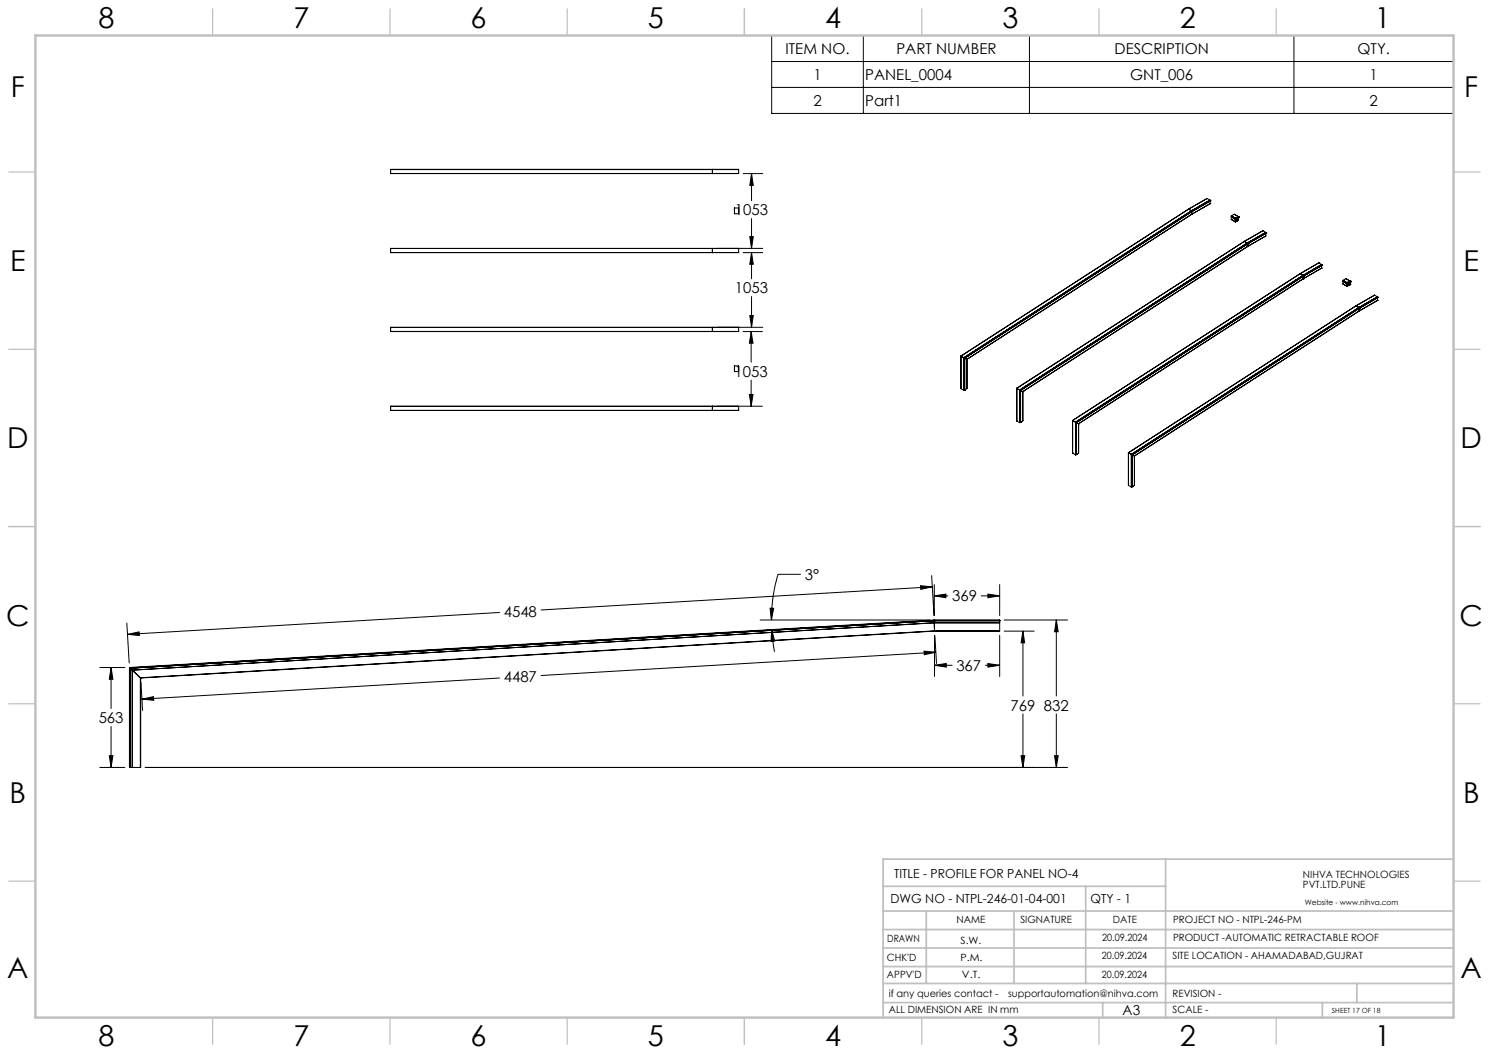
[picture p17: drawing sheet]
<svg xmlns="http://www.w3.org/2000/svg" width="420mm" height="297mm" viewBox="0 0 420 297" stroke-linecap="round" stroke-linejoin="round" font-family="sans-serif">
<defs><g id="words">
<g font-size="8.1">
<text x="27.8" y="8">8</text>
<text x="82.8" y="8">7</text>
<text x="132.8" y="8">6</text>
<text x="182.8" y="8">5</text>
<text x="232.8" y="8">4</text>
<text x="282.8" y="8">3</text>
<text x="332.8" y="8">2</text>
<text x="387.8" y="8">1</text>
<text x="3" y="27.2">F</text>
<text x="413" y="27.2">F</text>
<text x="2.8" y="76.5">E</text>
<text x="412.8" y="76.5">E</text>
<text x="2" y="126.5">D</text>
<text x="412" y="126.5">D</text>
<text x="1.7" y="176.5">C</text>
<text x="411.7" y="176.5">C</text>
<text x="2.7" y="226.5">B</text>
<text x="412.7" y="226.5">B</text>
<text x="2" y="275.7">A</text>
<text x="412" y="275.7">A</text>
<text x="27.8" y="295">8</text>
<text x="82.8" y="295">7</text>
<text x="132.8" y="295">6</text>
<text x="182.8" y="295">5</text>
<text x="232.8" y="295">4</text>
<text x="282.8" y="295">3</text>
<text x="332.8" y="295">2</text>
<text x="387.8" y="295">1</text>
</g>
<g font-size="4.2">
<text x="221.6" y="15.2">ITEM NO.</text>
<text x="252.8" y="15.2">PART NUMBER</text>
<text x="314.4" y="15.2">DESCRIPTION</text>
<text x="382.9" y="15.2">QTY.</text>
<text x="229.4" y="22.5">1</text>
<text x="244.1" y="22.5">PANEL_0004</text>
<text x="318.8" y="22.5">GNT_006</text>
<text x="386.3" y="22.5">1</text>
<text x="229.4" y="29.8">2</text>
<text x="244.1" y="29.8">Part1</text>
<text x="386.3" y="29.8">2</text>
<text x="207.3" y="60.7">1053</text>
<text x="207.3" y="82.7">1053</text>
<text x="207.2" y="106.3">1053</text>
<text x="227" y="163.6">3°</text>
<text x="142.1" y="174">4548</text>
<text x="268.6" y="169.6">369</text>
<text x="269.8" y="189.2">367</text>
<text x="142.1" y="192.5">4487</text>
<text x="27.8" y="203.9">563</text>
<text x="285" y="200.4">769 832</text>
</g>
<text font-size="3.9" x="316.7" y="286.4">A3</text>
<g font-size="3.5">
<text x="252.2" y="247.7">TITLE - PROFILE FOR PANEL NO-4</text>
<text x="251.2" y="254.8">DWG NO - NTPL-246-01-04-001</text>
<text x="307.6" y="254.8">QTY - 1</text>
</g>
<g font-size="2.8">
<text x="367.5" y="247.7">NIHVA TECHNOLOGIES</text>
<text x="367.5" y="250.5">PVT.LTD.PUNE</text>
<text x="269.8" y="260.4">NAME</text>
<text x="287.8" y="260.4">SIGNATURE</text>
<text x="313.9" y="260.5">DATE</text>
<text x="330.9" y="260.5">PROJECT NO - NTPL-246-PM</text>
<text x="250.3" y="265.7">DRAWN</text>
<text x="270.9" y="266.1">S.W.</text>
<text x="310.9" y="265.5">20.09.2024</text>
<text x="330.9" y="265.5">PRODUCT -AUTOMATIC RETRACTABLE ROOF</text>
<text x="250.2" y="271.1">CHK'D</text>
<text x="250.2" y="275.8">APPV'D</text>
<text x="270.9" y="271.1">P.M.</text>
<text x="271.3" y="275.8">V.T.</text>
<text x="310.8" y="270.6">20.09.2024</text>
<text x="310.8" y="275.8">20.09.2024</text>
<text x="330.7" y="270.6">SITE LOCATION - AHAMADABAD,GUJRAT</text>
<text x="250.7" y="281.1">if any queries contact -</text>
<text x="284.3" y="281.1">supportautomation@nihva.com</text>
<text x="330.7" y="281.1">REVISION -</text>
<text x="250.7" y="285.6">ALL DIMENSION ARE IN mm</text>
<text x="330.7" y="285.6">SCALE -</text>
</g>
<text font-size="2.1" x="368.1" y="255.1">Website - www.nihva.com</text>
<text font-size="2" x="375.7" y="285.6">SHEET 17 OF 18</text>
</g></defs>
<g fill="none" stroke="#000" stroke-width=".28">
<path d="M217.7 10h192.3v22h-192.3zM217.7 17.4h192.3M243.5 10v22M290.4 10v22M365 10v22M217.7 24.7h192.3M110.2 48.9h.1M110.2 47.8v1.1M110.2 47.8h98.2M110.2 47.8h.1M200.9 47.8h.1M200.9 48.9v.1"/>
<path d="M200.9 47.8v1.2M207.2 58.7h.1M207.2 58.7v1.6M207.2 58.7h1.1M208.3 58.7v1.6M208.4 47.8v1.1h-98.2M209.6 49h5.6M212 49v7.6M212 49l.5 3.3h-1zM335.2 59h.1M335.3 59l-64.3 41.4M335.3 59l.8 .4"/>
<path d="M335.9 59.7h.2M336.1 59.4v.1M336.1 59.7h.1M336.1 59.7l-64 41.3M336.1 59.4l-64.2 41.5M336.1 59.5h.1M336.1 59.5l-64.2 41.4M336.1 59.7v.8M340.5 56h.1M340.5 56l-5.3 3M340.5 56l.8 .4M341.1 56.6l.2 .1"/>
<path d="M341.3 56.4v.1M341.3 56.7h.1M341.3 56.7l-5.2 3M341.3 56.4l-5.2 3M341.3 56.5h.1M341.3 57.5h.1M341.3 56.5l-5.2 3M341.3 57.5l-5.2 3M341.3 56.7v.8M110.2 71.2v.1M110.2 70.1v1.1M110.2 71.2h98.2"/>
<path d="M110.2 70.1h98.2M110.2 70.1h.1M110.2 70.1h105M200.9 71.2h.1M200.9 70.1h.1M200.9 70.1v1.1M207.2 60.3h.1M207.2 60.3h1.1M208.4 71.2l-98.2 .1M208.4 70.1h.1M208.4 70.1v1.1M209.6 71.3h5.6"/>
<path d="M211.5 66.7h1l-.5 3.4zM212 61.7v8.4M212 71.3v7.3M212 71.3l.5 3.2h-1zM336.1 60.5h.1M336.1 60.5l-63.4 40.8M347.3 61h.1M347.3 61.2h.1M347.3 61.9h.1M347.3 61l1.1 .6M347.3 61.9l1.1 .7M347.3 60.9l1.2 .7"/>
<path d="M347.3 61.2v.7M347.3 61.2l1.1 .6M347.3 61.1h.1M347.3 61.1l1.2 .7M347.3 61.1v.1M347.5 61.1l-.2 .1M348.1 60.4l-.8 .5M348.1 60.4h.1M348.2 60.4l1.1 .7M348.4 61.8h.1M348.4 61.6h.1M348.4 61.8v.7"/>
<path d="M348.5 61.8h.1M348.5 61.6h.1M348.5 61.6h-.1M348.5 61.8v.1M348.5 62.5h.1M348.5 61.9v.6M348.5 62.3l.1 .1M348.5 62.4v.1M348.5 61.8h.2M348.5 61.6l.3 .1M348.5 61.5l.3 .2M348.6 62.4l-.1 .1"/>
<path d="M348.6 62.4l.1 .1M348.6 62.4l-.2 .1M348.6 62.4v.1M348.7 61.5h.1M348.7 62.3v.1M348.7 62.4h.1M348.7 61.8h.1M348.7 62.3l-.2-.1 .3 .1M348.7 61.5l-.2 .1M348.7 62.3l-.1 .1M348.7 61.8h-.2M348.7 61.7v.1"/>
<path d="M348.8 61.7h.1M348.8 61.5h.1M348.8 62.3v.1M348.8 61.7l-.3 .1M348.8 61.5h-.1M348.8 62.4h-.1M348.8 62.3h.1M348.8 61.4v.9M348.8 62.1l.2 .2M349 61.3h.1M349 61.5h.1M349 62.2v.1"/>
<path d="M349 61.6h.1M349 62.2h.1M349 61.9l.2 .1M349 61.3l-.2 .1M349 61.3v.9M349 62.3h-.2M349 61.9l.3 .2M349 62.1l.1 .1M349 62l.1 .1M349 61.9l.1 .1M349.1 61.6h.1M349.1 61.5h.1"/>
<path d="M349.1 62.1v.1M349.1 62.1h.1M349.1 61.5l-.1 .1M349.1 61.5v.1M349.1 62.2h-.1M349.1 61.2l.2 .2M349.1 61.2h.1M349.1 62.2l-.4 .3M349.1 61.2l.2 .1M349.1 62.1l.1 .1M349.1 61.2l-.1 .1M349.1 62l.1 .1"/>
<path d="M349.1 62v.1M349.2 62.1h.1M349.2 62.1l-.1 .1M349.3 61.1h.1M349.3 61.3h.1M349.3 62.1h.1M349.3 61.4h.1M349.3 61.1l-.2 .1M349.3 61.4l-.3 .1M349.3 61.4l-.2 .1M349.3 62.1l-.1 .1M349.3 61.1l-.8 .5"/>
<path d="M349.3 61.3v.8M351 68.1h.1M351 68.1l-64.2 41.4M351 68.1l.8 .4M351.6 68.7l.2 .1M351.8 68.5l-64.2 41.5M351.8 68.6h.1M351.8 68.8h.1M351.8 68.6l-64.1 41.4M351.8 68.8l-64 41.3M351.8 68.8l.1 .7M351.9 69.5v.1"/>
<path d="M351.9 69.5l-63.4 41M356.2 65.1h.1M356.2 65.1l-5.2 3M356.2 65.1l.8 .4M356.9 65.7l.1 .1M357 65.5v.1M357 65.5l-5.2 3M357 65.6h.1M357 65.8h.1M357 66.5l-5.1 3.1M357 65.6l-5.2 3M357 65.8l-5.2 3"/>
<path d="M357 65.8v.7M357 66.5l-5.1 3M366.7 77.2h.1M366.7 77.2l-64.2 41.4M366.7 77.2l.9 .4M367.4 77.8l.1 .1M367.6 77.6v.1M367.6 77.7h.1M367.6 77.9h.1M367.6 77.6l-64.2 41.5M367.6 78.6h.1M367.6 77.7l-64.2 41.4"/>
<path d="M367.6 77.9l-64 41.3M367.6 78.6l-63.4 40.9M367.6 77.9v.7M372 74.2h.1M372 74.2l-5.3 3M372 74.2l.8 .4M372.6 74.8l.1 .1M372.8 74.6v.1M372.8 74.7h.1M372.8 74.9h.1M372.8 75.6h.1M372.8 74.6l-5.2 3.1"/>
<path d="M372.8 74.9l-5.2 3M372.8 75.6l-5.2 3M372.8 74.7l-5.2 3M372.8 74.9v.7M378.8 79.2h.1M378.8 79.3h.1M378.8 79.2l1.1 .6M378.8 79.3l1.2 .7M378.8 79.1l1.1 .7M378.8 79.1v.1M378.8 79.3v.8M378.8 79.3l1.1 .7"/>
<path d="M378.8 79.1h.1M378.8 79.1l1.2 .6M379 79.3h-.2M379.6 78.6h.1M379.6 78.6l1.2 .7M379.6 78.6l-.8 .5M379.9 80h.1M380 79.7h.1M379.9 79.8h.1M380 80h.1M380 79.8h.1M380 80l-.1 .7"/>
<path d="M380 79.7l.3 .1M380.1 79.9h.1M380.1 79.9v.1M380.1 79.9l-.1 .1M380.2 79.7h.1M380.2 79.7l-.2 .1M380.3 79.8h.1M380.3 79.6h.1M380.3 79.9h.1M380.3 79.8l-.3 .2M380.3 79.6v.9M380.3 79.6l-.1 .1"/>
<path d="M380.3 79.9l-.1 .1M380.4 79.5h.1M380.4 79.5l-.1 .1M380.5 79.7h.1M380.5 79.7v.1M380.5 79.7l.1 .1M380.5 79.5l-.1 .9M380.5 79.4l.3 .1M380.6 79.4h.1M380.6 79.4l-.1 .1M380.6 79.8h.1M380.6 79.7h.1"/>
<path d="M380.6 79.4l.2 .1M380.6 79.7h-.1M380.6 79.7v.1M380.8 79.3h.1M380.8 79.5h.1M380.8 79.6h.1M380.8 79.5v.8M380.8 79.3l-.2 .1M380.8 79.5l-.3 .2M380.8 79.6l-.2 .1M380.8 79.3l-.8 .4M380.8 79.5l-.1 .8"/>
<path d="M110.2 93.5h.1M110.2 93.5h98.2M110.2 92.4h98.2M110.2 92.4v1.1M110.2 92.3v.1M110.2 92.3h105M200.9 93.5h.1M200.9 92.4h.1M200.9 92.4v1.1M208.4 93.5h.1M208.4 92.3v.1M208.4 92.4v1.1"/>
<path d="M209.6 93.5h5.5M211.5 89h1l-.5 3.3zM211.9 93.5v8.7M211.9 93.5l.5 3.3h-1zM212 83.6v8.7M378.8 80.1h.1M378.8 80.1l1.1 .6M379.9 80.7h.1M380 80.5h.1M380 80.6h.1M380 80.6v.1M380 80.7h.1"/>
<path d="M380.1 80.5l-.1 .1M380.1 80h.1M380.2 80.5h.1M380.2 80.6h.1M380.2 80h.1M380.2 80.5l-.2-.1 .3 .1M380.2 80.5h-.1M380.2 80.5v.1M380.2 80.6h-.1M380.3 80.5h.1M380.3 80.3l.1 .1M380.4 80.4h.1"/>
<path d="M380.5 80.4h.1M380.5 80.2l.1 .1M380.5 80.4l-.3 .2M380.6 80.3l-.1 .1M380.6 80.3h.1M380.6 80.3l-.5 .3M380.6 80.2l.1 .1M380.6 80.2v.1M380.7 80.3h.1M380.7 80.3h-.1M380.7 80.2l-.2-.1 .3 .2M382.5 86.3h.1"/>
<path d="M382.5 86.3l-64.2 41.4M382.5 86.3l.8 .4M383.2 86.9l.1 .1M383.3 86.7v.1M383.3 87h.1M383.3 87l-64 41.3M383.3 86.7l-64.2 41.5M383.3 86.8h.1M383.3 87.7h.1M383.3 86.8l-64.1 41.4M383.3 87l.1 .7M383.4 87.7l-63.4 40.9"/>
<path d="M387.7 83.3h.1M387.7 83.3l-5.2 3M387.7 83.3l.8 .4M388.3 83.9l.2 .1M388.5 83.7h.1M388.5 84h.1M388.5 84l-5.2 3M388.5 83.7l-5.2 3M388.5 83.8h.1M388.5 84.7h.1M388.5 83.8l-5.2 3M388.5 84.7l-5.2 3"/>
<path d="M388.5 84v.7M110.2 115.7v.1M110.2 114.6h.1M110.2 114.6v1.1M110.2 115.7h98.2M200.9 115.7h.1M200.9 114.6h.1M200.9 114.6v1.1M207.2 103.2h.1M207.2 104.8h.1M207.2 103.2v1.6M207.2 104.8h1.1"/>
<path d="M207.2 103.2h1.1M208.3 103.2v1.6M208.4 115.7l-98.2 .1M208.4 114.6h.1M208.4 114.6v1.1M211.4 111.3h1l-.5 3.3zM211.9 107.2v7.4M215.1 114.6h-104.9M271 100.4h.1M271 109.6h.1M271 100.4l.1 9.2M271.1 100.4l.8 .5"/>
<path d="M271.1 109.6l.8 .5M271.9 100.9h.1M271.9 110.1h.1M271.9 100.9v9.2M271.9 109.9l.2 .1M272 100.9l.1 .1M272.1 101h.1M272.1 110h.1M272.1 101v9M272.1 101l.6 .3M272.7 101.3h.1M272.7 109.6h.1"/>
<path d="M272.7 101.3v8.3M272.7 109.6l-.6 .4M286.8 109.5h.1M286.8 118.7h.1M286.8 109.5v9.2M286.8 109.5l.8 .5M286.8 118.7l.8 .5M287.6 110h.1M287.6 119.2h.1M287.6 110v9.2M287.7 110h.1M287.7 110v9.2"/>
<path d="M287.7 119.2h.1M287.7 110l.1 .1M287.7 119h.1M287.8 110.1h.1M287.8 119.1h.1M287.8 110.1v9M287.9 110.1l.6 .4M288.5 110.5h.1M288.5 118.7h.1M288.5 110.5v8.2M288.5 118.7l-.6 .4M302.5 118.6h.1"/>
<path d="M302.5 118.6v9.2M302.5 118.6l.9 .5M303.4 119.1h.1M303.4 119.1v9.2M303.4 119.1l.2 .1M303.6 119.2v9M303.6 119.2h.1M303.6 119.2l.6 .3M304.2 119.5h.1M304.2 119.5v8.3l-.6 .4M302.5 127.8h.1M302.5 127.8l.9 .5"/>
<path d="M303.4 128.3h.1M303.4 128.1h.2M303.6 128.2h.1M318.3 127.7h.1M318.3 127.7v9.2M318.3 127.7l.8 .5M318.3 136.9l.8 .5M319.1 128.2h.1M319.1 137.4h.1M319.1 128.2v9.2M319.2 128.2h.1M319.2 137.3h.1"/>
<path d="M319.2 128.2v9.2M319.2 137.1l.1 .1M319.2 128.2l.1 .1M319.3 137.2h.1M319.3 128.3v9M319.3 137.2v.1M319.3 128.3h.1M319.3 137.3h.1M319.3 128.3l.7 .3M320 128.6h.1M320 128.6v8.3M320 136.9l-.7 .4"/>
<path d="M35.8 175.8l.6 11.2M36 178.9l3.2-.7 .1 1zM140.9 172.8l-104.9 6.1M214.4 174.9h47.9M217.2 171.6h1l-.6 3.3zM217.7 177.6l.8 3.2-1 .1zM217.7 177.6l.8 6.3M225.8 162h-6.3l-1.4 5.8-.5 7.1M259.6 165.2l3.4 .3-3.3 .7zM262.8 162.3l.7 11.3M263 165.5l-110.4 6.5M263.5 175v.1"/>
<path d="M263.5 175l18.5 .1M263.5 175.6v.1M263.5 174.9v.1M263.5 174.9l18.5 .1M263.5 175.1h.1M263.5 175v.6M263.5 175.1h18.5M263.5 175.6h18.5M263.5 175.7l.1 2.2M263.5 175h18.5M263.5 175l-226.8 13.5M263.5 175.6l-226.2 13.4"/>
<path d="M263.5 174.9l-227 13.4M263.5 175l-226.9 13.4M263.5 164.9v8.7M263.5 168.1h3.9M263.5 168.1l3.3-.5v1zM263.6 177.9v.1M263.6 177.9h18.4M263.6 177.9l-224 13.3M263.6 178l-223.9 13.2M263.6 179.2v11.6M263.7 179.3l.5 7.8M276.8 168.1h5.2"/>
<path d="M278.7 167.6l3.3 .5-3.3 .5zM282 175.6v.1M282 177.9l-18.4 .1M282 175.1h.1M282 175v2.9M282 164.9v8.7M282 179.2v11.6M283.2 178h8.5M283.2 174.9h17.9M288.5 178v18.3M288.5 178l.5 3.3h-1zM298 174.9v21.4"/>
<path d="M298 174.9l.5 3.3h-1zM28.2 188.3h7M31.3 188.3v11.5M31.3 188.3l.6 3.3h-1.1zM36.5 188.3l.1 .1M36.5 188.3l.1 28.2M36.6 188.4l.1 .1M36.6 188.4v28.1M36.7 188.5h.1M36.7 188.5v28M36.7 188.5l.6 .5M37.3 189h.1"/>
<path d="M37.3 189v27.5M37.3 189l2.3 2.2M39.6 191.2h.1M39.6 191.2v25.3M39.7 191.2l-.1 25.3M39.8 192.5l.4 7.9M40 197.2l3.3-.7 .1 1zM140.9 191.2l-100.9 6M260.6 183.7l3.3 .3-3.2 .7zM263.6 187.6h5M263.6 187.6l3.3-.5v1.1zM263.9 184l-111.3 6.5"/>
<path d="M278 187.6h4M278.7 187.1l3.3 .5-3.3 .6zM28.2 216.5h7M30.8 213.1h1.1l-.6 3.4zM31.3 204.9v11.6M36.6 216.5h3M36.7 216.5h.1M37.3 216.5h.1M41 216.5h260.1M288 213.1h1l-.5 3.4zM288.5 201.4v15.1M297.5 213.1h1l-.5 3.4z"/>
<path d="M298 201.4v15.1"/>
</g>
<g fill="none" stroke="#c0c0c0" stroke-width=".35">
<path d="M60 2.5v7.5M110 2.5v7.5M160 2.5v7.5M210 2.5v7.5M260 2.5v7.5M310 2.5v7.5M360 2.5v7.5M2.5 48.5h7.5M410 48.5h7.5M2.5 98.5h7.5M410 98.5h7.5M2.5 148.5h7.5"/>
<path d="M410 148.5h7.5M2.5 198.5h7.5M410 198.5h7.5M2.5 248.5h7.5M410 248.5h7.5M60 287v7.5M110 287v7.5M160 287v7.5M210 287v7.5M260 287v7.5M310 287v7.5M360 287v7.5"/>
</g>
<g fill="none" stroke="#c0c0c0" stroke-width=".5">
<path d="M249.1 257h160.9M249.1 250h79.7M261.3 257v20.4M286 257v20.4M306.2 250v27.4M328.8 242.3v44.7M410 242.3h-160.9v44.7M249.1 272.6h160.9M249.1 267.4h160.9M249.1 262.2h160.9M249.1 277.4h160.9M382.7 277.4v5.4"/>
<path d="M249.1 282.8h160.9M311 282.8v4.2M373 282.8v4.2"/>
</g>
<path d="M10 10h400v277h-400z" fill="none" stroke="#c0c0c0" stroke-width=".7"/>
<path d="M212 49l.5 3.3h-1zM211.5 66.7h1l-.5 3.4zM212 71.3l.5 3.2h-1zM211.5 89h1l-.5 3.3zM211.9 93.5l.5 3.3h-1zM211.4 111.3h1l-.5 3.3zM31.3 188.3l.6 3.3h-1.1zM30.8 213.1h1.1l-.6 3.4zM288.5 178l.5 3.3h-1zM288 213.1h1l-.5 3.4zM298 174.9l.5 3.3h-1zM297.5 213.1h1l-.5 3.4zM36 178.9l3.2-.7 .1 1zM259.6 165.2l3.4 .3-3.3 .7zM263.5 168.1l3.3-.5v1zM278.7 167.6l3.3 .5-3.3 .5zM40 197.2l3.3-.7 .1 1zM260.6 183.7l3.3 .3-3.2 .7zM217.2 171.6h1l-.6 3.3zM217.7 177.6l.8 3.2-1 .1zM263.6 187.6l3.3-.5v1.1zM278.7 187.1l3.3 .5-3.3 .6z" fill="#000"/>
<use href="#words"/>
</svg>
